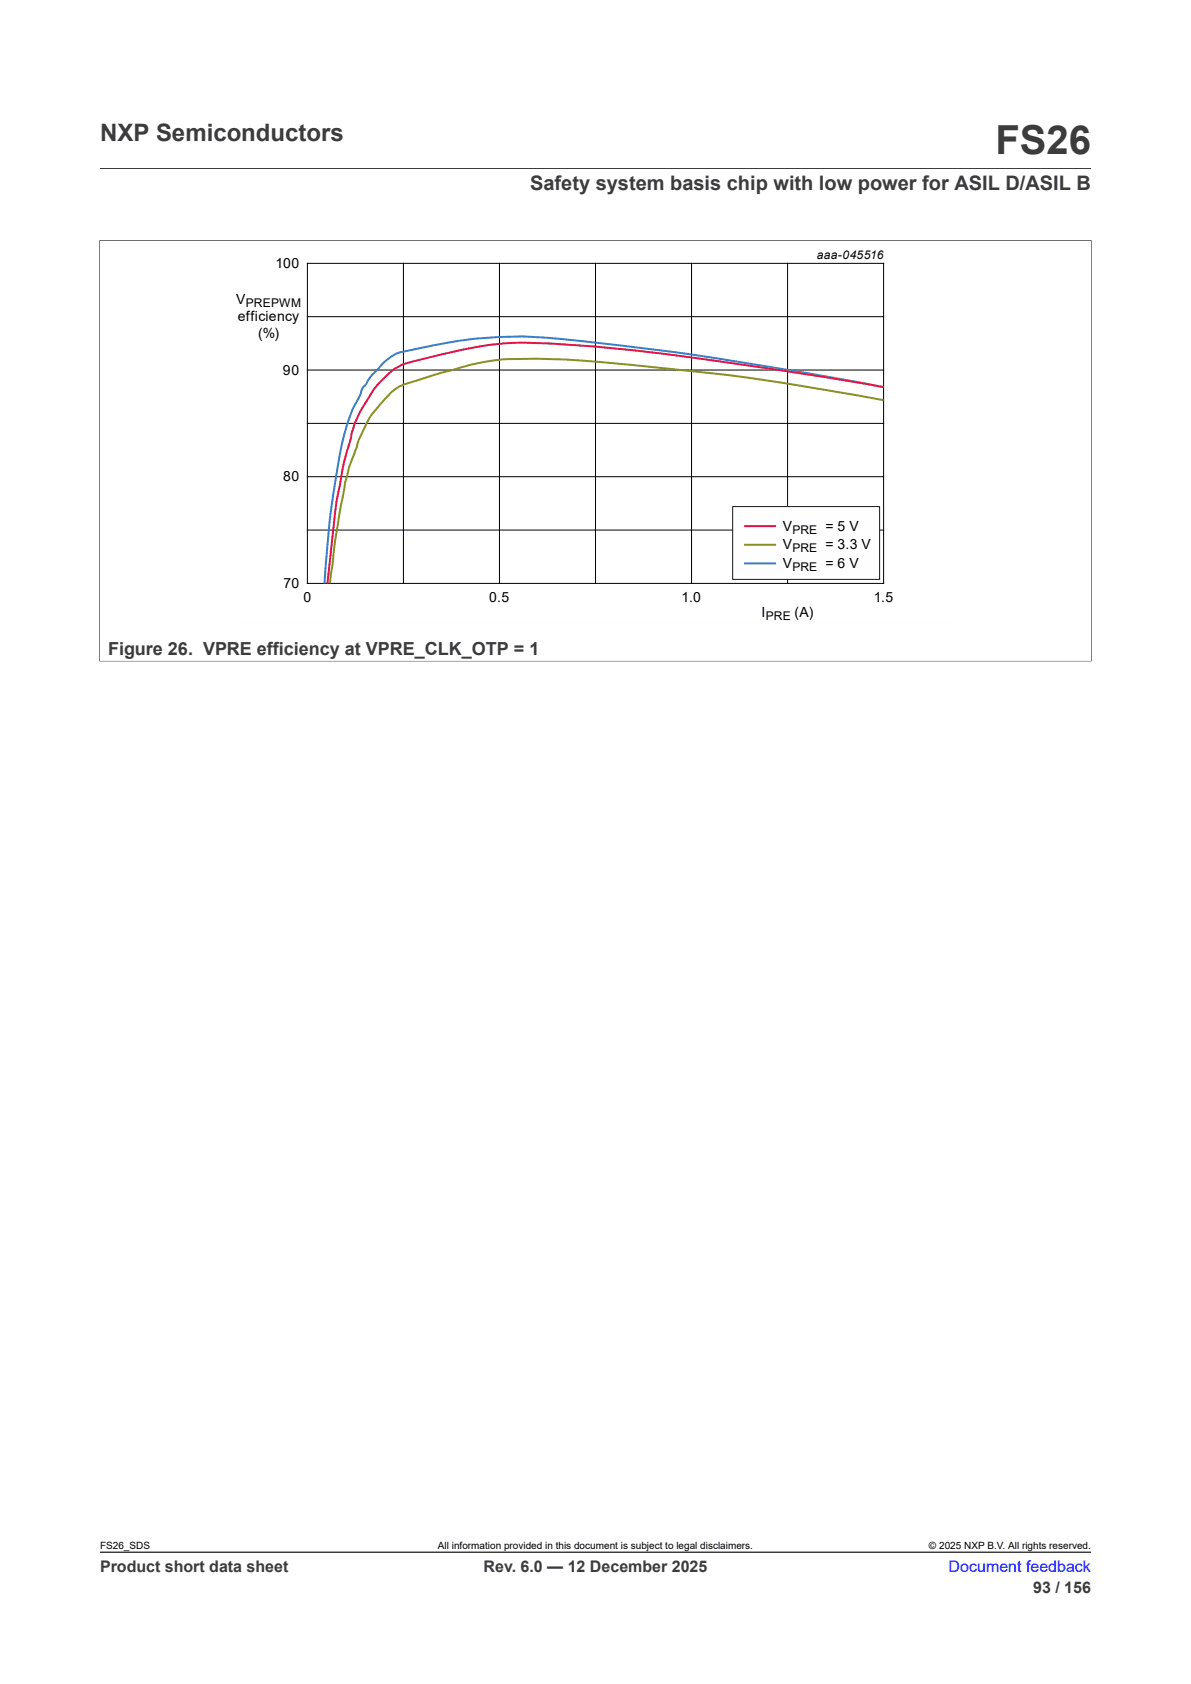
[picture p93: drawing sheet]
<svg xmlns="http://www.w3.org/2000/svg" width="210mm" height="297mm" viewBox="0 0 210 297" stroke-linecap="round" stroke-linejoin="round" font-family="sans-serif">
<defs><g id="words">
<text font-size="7.1" fill="#3c3c3c" x="175.5" y="27.2">FS26</text>
<text font-size="4.2" fill="#3c3c3c" x="17.6" y="24.8">NXP Semiconductors</text>
<text font-size="3.5" fill="#3c3c3c" x="93.5" y="33.5">Safety system basis chip with low power for ASIL D/ASIL B</text>
<text font-size="3.2" fill="#3c3c3c" x="19" y="115.5">Figure 26. VPRE efficiency at VPRE_CLK_OTP = 1</text>
<g font-size="2.8" fill="#3c3c3c">
<text x="17.6" y="277.3">Product short data sheet</text>
<text x="85.3" y="277.3">Rev. 6.0 — 12 December 2025</text>
<text x="182.2" y="281">93 / 156</text>
</g>
<text font-size="2.8" fill="#00f" x="167.3" y="277.3">Document feedback</text>
<g font-size="2.5">
<text x="48.5" y="47.2">100</text>
<text x="41.6" y="53.7">V</text>
<text x="41.9" y="56.6">efficiency</text>
<text x="45.5" y="59.6">(%)</text>
<text x="49.9" y="66.1">90</text>
<text x="49.9" y="84.9">80</text>
<text x="138" y="93.6">V</text>
<text x="145.6" y="93.6">= 5 V</text>
<text x="138" y="96.9">V</text>
<text x="138" y="100.2">V</text>
<text x="145.6" y="96.9">= 3.3 V</text>
<text x="145.6" y="100.2">= 6 V</text>
<text x="50" y="103.7">70</text>
<text x="53.5" y="106.2">0</text>
<text x="86.3" y="106.2">0.5</text>
<text x="120.2" y="106.2">1.0</text>
<text x="154.1" y="106.2">1.5</text>
<text x="134.3" y="108.8">I</text>
<text x="140.1" y="108.8">(A)</text>
</g>
<g font-size="2.1">
<text x="144.1" y="45.6">aaa-045516</text>
<text x="43.3" y="54.1">PREPWM</text>
<text x="139.7" y="94.1">PRE</text>
<text x="139.7" y="97.4">PRE</text>
<text x="139.7" y="100.7">PRE</text>
<text x="135" y="109.3">PRE</text>
</g>
<g font-size="1.8">
<text x="17.6" y="273.1">FS26_SDS</text>
<text x="77.2" y="273.1">All information provided in this document is subject to legal disclaimers.</text>
<text x="163.8" y="273.1">© 2025 NXP B.V. All rights reserved.</text>
</g>
</g></defs>
<path d="M17.6 29.7h174.8M17.5 42.4h175M17.6 42.3v74.4M192.4 42.3v74.4M17.5 116.6h175" fill="none" stroke="#3c3c3c" stroke-width=".18"/>
<path d="M41.5 43.6h127v66.3h-127z" fill="none" stroke="#fefefe" stroke-width=".18"/>
<path d="M54.2 46.4h101.6v56.5h-101.6zM54.2 55.9h101.6M71.1 46.4v56.5M88.1 46.4v56.5M105 46.4v56.5M121.9 46.4v56.5M138.9 46.4v56.5M54.2 65.3h101.6M54.2 74.7h101.6M54.2 84.1h101.6M54.2 93.5h101.6" fill="none" stroke="#000" stroke-width=".18"/>
<path d="M155.8 68.3a563.4 563.4 0 0 0-60.1-8.8 76.1 76.1 0 0 0-23.7 2.3 7.8 7.8 0 0 0-5.3 3.2 8.8 8.8 0 0 0-2.3 3 3.9 3.9 0 0 0-1 2 30 30 0 0 0-3.6 11.1 165.7 165.7 0 0 0-2.6 21.8" fill="none" stroke="#3980c9" stroke-width=".35"/>
<path d="M155.8 68.3a759 759 0 0 0-48.1-6.9l-9.4-.7a55.6 55.6 0 0 0-20.3 1.8l-2.6 .6a17 17 0 0 0-5.8 2l-.9 .7a16.6 16.6 0 0 0-4.4 5.5 16.7 16.7 0 0 0-2.6 6.6 84.2 84.2 0 0 0-2.8 14.1l-1.2 10.9" fill="none" stroke="#e31449" stroke-width=".35"/>
<path d="M155.8 70.6a415.6 415.6 0 0 0-45.3-6.3 137.4 137.4 0 0 0-22-.9 76.3 76.3 0 0 0-11.5 2.6l-4.7 1.5a9.7 9.7 0 0 0-5.2 3.7 19.4 19.4 0 0 0-4.2 7.8 42.3 42.3 0 0 0-2.8 10l-1 6.5-.9 7.4" fill="none" stroke="#8a9124" stroke-width=".35"/>
<path d="M129.2 89.3h25.9v12.9h-25.9z" fill="#fefefe"/>
<path d="M129.2 89.3h25.9v12.9h-25.9z" fill="none" stroke="#191819" stroke-width=".18"/>
<path d="M131.2 92.8h5.6" fill="none" stroke="#e31449" stroke-width=".35"/>
<path d="M131.2 96.1h5.6" fill="none" stroke="#8a9124" stroke-width=".35"/>
<path d="M131.2 99.4h5.6" fill="none" stroke="#3980c9" stroke-width=".35"/>
<path d="M17.6 273.8h174.8" fill="none" stroke="#3c3c3c" stroke-width=".18"/>
<use href="#words"/>
</svg>
